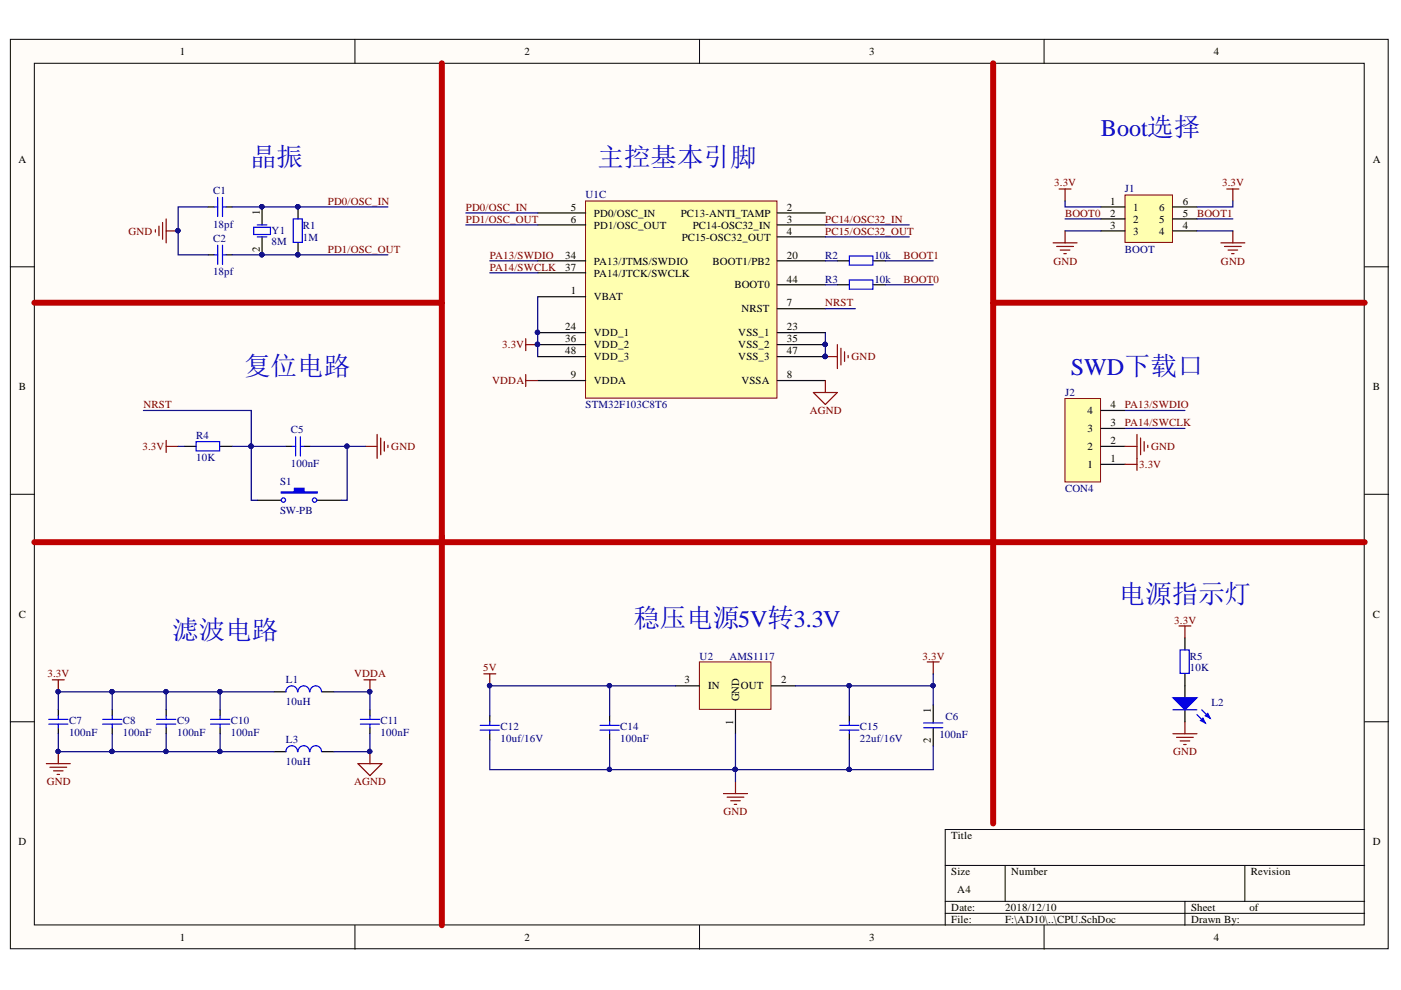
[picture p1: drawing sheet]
<svg xmlns="http://www.w3.org/2000/svg" width="297mm" height="210mm" viewBox="0 0 297 210" stroke-linecap="round" stroke-linejoin="round" font-family="sans-serif">
<defs><g id="words">
<g font-size="5.6" fill="#0000bf">
<text x="53" y="35.1">晶振</text>
<text x="126.7" y="35.1">主控基本引脚</text>
<text x="51.8" y="79.6">复位电路</text>
<text x="237.2" y="127.8">电源指示灯</text>
<text x="36.5" y="135.4">滤波电路</text>
<text x="134.3" y="132.9">稳压电源5V转3.3V</text>
</g>
<g font-size="5.1" fill="#0000bf">
<text x="233.4" y="28.8">Boot选择</text>
<text x="227.1" y="79.6">SWD下载口</text>
</g>
<g font-size="2.3">
<text x="38.1" y="11.7">1</text>
<text x="111.2" y="11.7">2</text>
<text x="184.3" y="11.7">3</text>
<text x="257.3" y="11.7">4</text>
<text x="3.9" y="34.5">A</text>
<text x="291.1" y="34.5">A</text>
<text x="55.1" y="45.6" transform="rotate(-90 55.1 45.6)">1</text>
<text x="121" y="44.7">5</text>
<text x="121" y="47.2">6</text>
<text x="125.9" y="46">PD0/OSC_IN</text>
<text x="144.4" y="46">PC13-ANTI_TAMP</text>
<text x="166.9" y="44.7">2</text>
<text x="166.9" y="47.2">3</text>
<text x="235.4" y="43.4">1</text>
<text x="235.4" y="46">2</text>
<text x="240.3" y="44.7">1</text>
<text x="240.3" y="47.2">2</text>
<text x="245.8" y="47.2">5</text>
<text x="245.8" y="44.7">6</text>
<text x="250.8" y="46">5</text>
<text x="250.8" y="43.4">6</text>
<text x="55.1" y="53.4" transform="rotate(-90 55.1 53.4)">2</text>
<text x="125.9" y="48.5">PD1/OSC_OUT</text>
<text x="144.5" y="51">PC15-OSC32_OUT</text>
<text x="146.9" y="48.5">PC14-OSC32_IN</text>
<text x="166.9" y="49.8">4</text>
<text x="235.4" y="48.5">3</text>
<text x="240.3" y="49.8">3</text>
<text x="245.8" y="49.8">4</text>
<text x="250.8" y="48.5">4</text>
<text x="119.8" y="54.8">34</text>
<text x="119.8" y="57.4">37</text>
<text x="125.9" y="56.1">PA13/JTMS/SWDIO</text>
<text x="125.9" y="58.6">PA14/JTCK/SWCLK</text>
<text x="151" y="56.1">BOOT1/PB2</text>
<text x="166.9" y="54.8">20</text>
<text x="166.9" y="59.9">44</text>
<text x="121" y="62.4">1</text>
<text x="125.9" y="63.7">VBAT</text>
<text x="155.7" y="61.2">BOOT0</text>
<text x="166.9" y="65">7</text>
<text x="119.8" y="70">24</text>
<text x="125.9" y="71.3">VDD_1</text>
<text x="156.5" y="71.3">VSS_1</text>
<text x="157.2" y="66.2">NRST</text>
<text x="166.9" y="70">23</text>
<text x="119.8" y="72.6">36</text>
<text x="119.8" y="75.1">48</text>
<text x="125.9" y="73.8">VDD_2</text>
<text x="125.9" y="76.4">VDD_3</text>
<text x="156.5" y="73.8">VSS_2</text>
<text x="156.5" y="76.4">VSS_3</text>
<text x="166.9" y="72.6">35</text>
<text x="166.9" y="75.1">47</text>
<text x="4" y="82.7">B</text>
<text x="121" y="80.2">9</text>
<text x="125.9" y="81.4">VDDA</text>
<text x="157.2" y="81.4">VSSA</text>
<text x="166.9" y="80.2">8</text>
<text x="291.1" y="82.7">B</text>
<text x="230.5" y="87.8">4</text>
<text x="235.4" y="86.5">4</text>
<text x="230.5" y="95.4">2</text>
<text x="230.5" y="91.6">3</text>
<text x="235.4" y="94.1">2</text>
<text x="235.4" y="90.3">3</text>
<text x="230.5" y="99.2">1</text>
<text x="235.4" y="97.9">1</text>
<text x="4" y="131">C</text>
<text x="291.1" y="131">C</text>
<text x="145.1" y="144.9">3</text>
<text x="150.1" y="146.2">IN</text>
<text x="156.7" y="148.7" transform="rotate(-90 156.7 148.7)">GND</text>
<text x="157" y="146.2">OUT</text>
<text x="165.6" y="144.9">2</text>
<text x="155.4" y="153.7" transform="rotate(-90 155.4 153.7)">1</text>
<text x="197.4" y="151.2" transform="rotate(-90 197.4 151.2)">1</text>
<text x="197.4" y="157.5" transform="rotate(-90 197.4 157.5)">2</text>
<text x="3.9" y="179.2">D</text>
<text x="201.7" y="177.9">Title</text>
<text x="291.1" y="179.2">D</text>
<text x="201.7" y="185.5">Size</text>
<text x="214.4" y="185.5">Number</text>
<text x="265.2" y="185.5">Revision</text>
<text x="203" y="189.3">A4</text>
<text x="201.7" y="193.1">Date:</text>
<text x="201.7" y="195.7">File:</text>
<text x="213.1" y="193.1">2018/12/10</text>
<text x="213.1" y="195.7">F:\AD10\..\CPU.SchDoc</text>
<text x="252.5" y="193.1">Sheet</text>
<text x="252.5" y="195.7">Drawn By:</text>
<text x="264.9" y="193.1">of</text>
<text x="38.1" y="199.5">1</text>
<text x="111.2" y="199.5">2</text>
<text x="184.3" y="199.5">3</text>
<text x="257.3" y="199.5">4</text>
</g>
<g font-size="2.3" fill="#000080">
<text x="45.2" y="41.1">C1</text>
<text x="238.5" y="40.8">J1</text>
<text x="124.1" y="42.1">U1C</text>
<text x="45.2" y="48.2">18pf</text>
<text x="45.2" y="51.3">C2</text>
<text x="57.6" y="49.5">Y1</text>
<text x="57.6" y="52">8M</text>
<text x="64.2" y="48.5">R1</text>
<text x="64.2" y="51">1M</text>
<text x="238.5" y="53.6">BOOT</text>
<text x="45.2" y="58.4">18pf</text>
<text x="175" y="59.9">R3</text>
<text x="175" y="54.8">R2</text>
<text x="185.4" y="59.9">10k</text>
<text x="185.4" y="54.8">10k</text>
<text x="225.8" y="84">J2</text>
<text x="124.1" y="86.5">STM32F103C8T6</text>
<text x="41.6" y="93.1">R4</text>
<text x="61.7" y="91.8">C5</text>
<text x="41.6" y="97.7">10K</text>
<text x="61.7" y="98.9">100nF</text>
<text x="59.4" y="102.7">S1</text>
<text x="225.8" y="104.3">CON4</text>
<text x="59.4" y="108.9">SW-PB</text>
<text x="148.3" y="139.8">U2</text>
<text x="154.7" y="139.8">AMS1117</text>
<text x="252.3" y="139.8">R5</text>
<text x="252.3" y="142.4">10K</text>
<text x="60.6" y="144.9">L1</text>
<text x="60.6" y="149.5">10uH</text>
<text x="256.8" y="149.7">L2</text>
<text x="14.6" y="153.5">C7</text>
<text x="26" y="153.5">C8</text>
<text x="37.5" y="153.5">C9</text>
<text x="49" y="153.5">C10</text>
<text x="80.7" y="153.5">C11</text>
<text x="106.1" y="154.8">C12</text>
<text x="131.5" y="154.8">C14</text>
<text x="182.3" y="154.8">C15</text>
<text x="200.4" y="152.8">C6</text>
<text x="14.6" y="156.1">100nF</text>
<text x="26" y="156.1">100nF</text>
<text x="37.5" y="156.1">100nF</text>
<text x="49" y="156.1">100nF</text>
<text x="60.6" y="157.6">L3</text>
<text x="80.7" y="156.1">100nF</text>
<text x="106.1" y="157.3">10uf/16V</text>
<text x="131.5" y="157.3">100nF</text>
<text x="182.3" y="157.3">22uf/16V</text>
<text x="199.2" y="156.6">100nF</text>
<text x="60.6" y="162.1">10uH</text>
</g>
<g font-size="2.3" fill="#800000">
<text x="223.5" y="39.5">3.3V</text>
<text x="259.1" y="39.5">3.3V</text>
<text x="69.5" y="43.4">PD0/OSC_IN</text>
<text x="98.8" y="44.7">PD0/OSC_IN</text>
<text x="98.8" y="47.2">PD1/OSC_OUT</text>
<text x="175" y="47.2">PC14/OSC32_IN</text>
<text x="225.8" y="46">BOOT0</text>
<text x="253.8" y="46">BOOT1</text>
<text x="27.2" y="49.8">GND</text>
<text x="69.5" y="53.6">PD1/OSC_OUT</text>
<text x="175" y="49.8">PC15/OSC32_OUT</text>
<text x="103.9" y="54.8">PA13/SWDIO</text>
<text x="103.9" y="57.4">PA14/SWCLK</text>
<text x="191.6" y="59.9">BOOT0</text>
<text x="191.6" y="54.8">BOOT1</text>
<text x="223.4" y="56.1">GND</text>
<text x="258.9" y="56.1">GND</text>
<text x="175" y="65">NRST</text>
<text x="106.5" y="73.8">3.3V</text>
<text x="180.6" y="76.4">GND</text>
<text x="104.4" y="81.4">VDDA</text>
<text x="30.4" y="86.5">NRST</text>
<text x="171.7" y="87.8">AGND</text>
<text x="238.5" y="86.5">PA13/SWDIO</text>
<text x="30.2" y="95.4">3.3V</text>
<text x="83" y="95.4">GND</text>
<text x="238.5" y="90.3">PA14/SWCLK</text>
<text x="244.1" y="95.4">GND</text>
<text x="241.5" y="99.2">3.3V</text>
<text x="249" y="132.2">3.3V</text>
<text x="10.1" y="143.6">3.3V</text>
<text x="75.1" y="143.6">VDDA</text>
<text x="102.4" y="142.4">5V</text>
<text x="195.6" y="139.8">3.3V</text>
<text x="248.7" y="160.1">GND</text>
<text x="9.9" y="166.5">GND</text>
<text x="75.1" y="166.5">AGND</text>
<text x="153.4" y="172.9">GND</text>
</g>
</g></defs>
<g fill="#fffcf8" stroke="#000" stroke-width=".21">
<path d="M2.2 8.3h292.1v192.9h-292.1z"/>
<path d="M7.3 13.4h281.9v182.7h-281.9z"/>
</g>
<g fill="none" stroke="#000" stroke-width=".21">
<path d="M75.3 8.3v5.1M148.3 8.3v5.1M221.4 8.3v5.1M2.2 56.6h5.1M289.3 56.6h5.1M2.2 104.8h5.1M289.3 104.8h5.1M2.2 153h5.1M289.3 153h5.1M289.3 175.9h-88.9v20.3M75.3 196.2v5.1M148.3 196.2v5.1"/>
<path d="M200.4 183.5h88.9M200.4 191.1h88.9M200.4 193.6h88.9M213.1 183.5v7.6M221.4 196.2v5.1M251.2 191.1v5.1M263.9 183.5v7.6"/>
</g>
<path d="M44.1 43.9h1.3M44.1 54h1.3M47.9 43.9h1.3M47.9 54h1.3M55.6 43.9v3.8M55.6 50.2v3.8M63.2 43.9v2.5M63.2 51.5v2.5" fill="none" stroke="#000" stroke-width=".25"/>
<g fill="#000080" stroke="#000080" stroke-width=".21">
<circle cx="63.1" cy="43.8" r=".46"/>
<circle cx="63.1" cy="54" r=".46"/>
<circle cx="55.5" cy="43.8" r=".46"/>
<circle cx="55.5" cy="54" r=".46"/>
<circle cx="37.7" cy="48.9" r=".46"/>
</g>
<path d="M45.4 43.9h.8M45.4 54h.8M46.2 41.8v4.1M46.2 52v4.1M47.2 41.8v4.1M47.2 52v4.1M47.2 43.9h.7M47.2 54h.7M53.8 48.2h3.5v1.5h-3.5zM54.5 50.2h2.1M54.5 47.7h2.1M62.2 46.4h1.9v5h-1.9z" fill="none" stroke="#00f" stroke-width=".25"/>
<path d="M32.9 48.7v.5M33.7 47.9v2.1M34.5 47.2v3.5M35.2 46.4v5.1M35.2 49h2.6" fill="none" stroke="#800000" stroke-width=".25"/>
<path d="M225.8 84.5h7.5v17.7h-7.5z" fill="#ffffb0" stroke="#800000" stroke-width=".21"/>
<path d="M233.4 87h5.1M233.4 98.5h5.1M233.4 94.6h5.1M233.4 90.8h5.1" fill="none" stroke="#000" stroke-width=".25"/>
<path d="M175 75.6h2.5M177.5 73.1v5M178.3 73.8v3.6M179.1 74.6v2M179.8 75.4v.5M238.5 98.5h2.6M238.5 94.6h2.6M241.1 92.1v7.6M241.8 92.9v3.5M242.6 93.6v2.1M243.3 94.4v.5" fill="none" stroke="#800000" stroke-width=".25"/>
<circle cx="174.9" cy="75.6" r=".46" fill="#000080" stroke="#000080" stroke-width=".21"/>
<path d="M124.1 42.6h40.6v41.8h-40.6z" fill="#ffffb0" stroke="#800000" stroke-width=".21"/>
<g fill="none" stroke="#000" stroke-width=".25">
<path d="M114 45.1h10.2M114 47.7h10.2M114 55.3h10.2M114 57.8h10.2M164.8 45.1h10.2M164.8 47.7h10.2M164.8 55.3h10.2M164.8 50.2h10.2M177.5 55.3h2.6M185.2 55.3h2.5M114 62.9h10.2M114 70.5h10.2"/>
<path d="M114 73.1h10.2M114 75.6h10.2M164.8 65.5h10.2M164.8 70.5h10.2M164.8 73.1h10.2M164.8 60.4h10.2M164.8 75.6h10.2M177.5 60.4h2.6M185.2 60.4h2.5M114 80.7h10.2M164.8 80.7h10.2"/>
</g>
<g fill="#000080" stroke="#000080" stroke-width=".21">
<circle cx="114" cy="70.5" r=".46"/>
<circle cx="114" cy="73" r=".46"/>
<circle cx="174.9" cy="73" r=".46"/>
<circle cx="174.9" cy="75.6" r=".46"/>
</g>
<path d="M180.1 59.4h5v1.9h-5zM180.1 54.3h5v1.9h-5z" fill="none" stroke="#00f" stroke-width=".25"/>
<path d="M238.5 41.3h10.1v10.1h-10.1z" fill="#ffffb0" stroke="#800000" stroke-width=".21"/>
<g fill="none" stroke="#000" stroke-width=".25">
<path d="M233.4 43.9h5.1M233.4 46.4h5.1M233.4 49h5.1M248.7 43.9h5.1M248.7 46.4h5.1M248.7 49h5.1M54.5 106.1h5.1M67.3 106.1h5M12.4 150.5v1.3M12.4 154.3v1.3M23.8 150.5v1.3M23.8 154.3v1.3"/>
<path d="M35.2 150.5v1.3M35.2 154.3v1.3M46.7 150.5v1.3M46.7 154.3v1.3M58.1 146.7h2.5M58.1 159.4h2.5M68.3 146.7h2.5M68.3 159.4h2.5M78.4 150.5v1.3M78.4 154.3v1.3"/>
</g>
<g fill="none" stroke="#800000" stroke-width=".25">
<path d="M223.3 51.5h5.1M224 52.3h3.6M224.8 53h2M225.6 53.8h.5M225.8 49v2.5M258.8 51.5h5.1M259.6 52.3h3.6M260.4 53h2M261.1 53.8h.5M261.4 49v2.5M111.5 79.4v2.6M35.2 94.6h2.6"/>
<path d="M35.2 93.4v2.5M77.4 94.6h2.6M80 92.1v5.1M80.7 92.9v3.5M81.5 93.6v2.1M82.2 94.4v.5M111.5 80.7h2.5M11.1 144.1h2.5M12.4 144.1v2.6M12.4 159.4v2.5M78.4 159.4v2.5M9.8 161.9h5.1"/>
<path d="M10.6 162.7h3.5M11.3 163.4h2.1M12.1 164.2h.5M75.9 161.9h5.1l-2.6 2.6z"/>
</g>
<g fill="none" stroke="#00f" stroke-width=".25">
<path d="M10.3 152.5h4.1M10.3 153.5h4.1M12.4 151.8v.7M12.4 153.5v.8M21.8 152.5h4M21.8 153.5h4M23.8 151.8v.7M23.8 153.5v.8M33.2 152.5h4.1M33.2 153.5h4.1M35.2 151.8v.7M35.2 153.5v.8"/>
<path d="M44.6 152.5h4.1M44.6 153.5h4.1M46.7 151.8v.7M46.7 153.5v.8M63.1 159.4a1.23 1.23 0 0 0-1.3-1.3 1.23 1.23 0 0 0-1.2 1.3M63.1 146.7a1.23 1.23 0 0 0-1.3-1.3 1.23 1.23 0 0 0-1.2 1.3M65.6 159.4a1.22 1.22 0 0 0-1.2-1.3 1.22 1.22 0 0 0-1.2 1.3M65.6 146.7a1.22 1.22 0 0 0-1.2-1.3 1.22 1.22 0 0 0-1.2 1.3M68.2 159.4a1.22 1.22 0 0 0-1.3-1.3 1.22 1.22 0 0 0-1.2 1.3M68.2 146.7a1.22 1.22 0 0 0-1.3-1.3 1.22 1.22 0 0 0-1.2 1.3M76.4 152.5h4.1M76.4 153.5h4.1"/>
<path d="M78.4 151.8v.7M78.4 153.5v.8"/>
</g>
<g fill="#000080" stroke="#000080" stroke-width=".21">
<circle cx="12.3" cy="146.6" r=".46"/>
<circle cx="12.3" cy="159.3" r=".46"/>
<circle cx="78.4" cy="159.3" r=".46"/>
</g>
<path d="M59.6 104.3h2.8v-.8h2.1v.8h2.8v.2h-7.7z" fill-rule="evenodd" fill="#00f"/>
<g fill="none" stroke="#00f" stroke-width=".25">
<path d="M41.6 93.6h5v2h-5zM61.9 94.6h.8M62.7 92.6v4.1M63.7 92.6v4.1M63.7 94.6h.8M59.6 104.3h2.8v-.8h2.1v.8h2.8v.2h-7.7z"/>
<circle cx="60.1" cy="106" r=".46"/>
<circle cx="66.7" cy="106" r=".46"/>
</g>
<path d="M39 94.6h2.6M46.7 94.6h2.5M60.6 94.6h1.3M64.5 94.6h1.2M251.2 145.4v2.6M251.2 150.5v2.5" fill="none" stroke="#000" stroke-width=".25"/>
<path d="M248.7 148h5.1l-2.6 2.5z" fill="#00f"/>
<path d="M248.7 148h5.1l-2.6 2.5zM253.8 151.5l1.7 1.8M254.8 150.5l1.8 1.8" fill="none" stroke="#00f" stroke-width=".25"/>
<path d="M254.5 152.8l.5-.5 .5 1z" fill="#00f"/>
<path d="M254.5 152.8l.5-.5 .5 1z" fill="none" stroke="#00f" stroke-width=".25"/>
<path d="M255.5 151.8l.6-.5 .5 1z" fill="#00f"/>
<path d="M250.2 137.8h1.9v5h-1.9zM248.7 150.5h5.1M255.5 151.8l.6-.5 .5 1z" fill="none" stroke="#00f" stroke-width=".25"/>
<path d="M250 132.7h2.5M251.2 132.7v2.6M248.7 155.6h5.1M249.4 156.3h3.6M250.2 157.1h2M251 157.9h.5M251.2 153v2.6" fill="none" stroke="#800000" stroke-width=".25"/>
<path d="M251.2 135.3v2.5M251.2 142.9v2.5" fill="none" stroke="#000" stroke-width=".25"/>
<path d="M148.3 140.3h15.2v10.1h-15.2z" fill="#ffffb0" stroke="#800000" stroke-width=".21"/>
<path d="M103.8 151.8v1.2M103.8 155.6v1.2M129.3 151.8v1.2M129.3 155.6v1.2M143.2 145.4h5.1M155.9 150.5v5.1M163.6 145.4h5M180.1 151.8v1.2M180.1 155.6v1.2M197.9 149.5v3.8M197.9 154.3v3.8" fill="none" stroke="#000" stroke-width=".25"/>
<g fill="none" stroke="#800000" stroke-width=".25">
<path d="M224.5 40.1h2.6M225.8 40.1v2.5M260.1 40.1h2.6M261.4 40.1v2.5M111.5 71.8v2.5M111.5 73.1h2.5M172.5 83.2h5l-2.5 2.6zM175 80.7v2.5M77.2 144.1h2.5M78.4 144.1v2.6M102.6 142.9h2.5M103.8 142.9v2.5"/>
<path d="M196.6 140.3h2.5M197.9 140.3v2.6M153.4 168.3h5.1M154.2 169h3.5M154.9 169.8h2.1M155.7 170.5h.5M155.9 165.7v2.6"/>
</g>
<g fill="#000080" stroke="#000080" stroke-width=".21">
<circle cx="103.8" cy="145.4" r=".46"/>
<circle cx="114" cy="73" r=".46"/>
<circle cx="78.4" cy="146.6" r=".47"/>
<circle cx="37.7" cy="48.9" r=".46"/>
<circle cx="114" cy="70.5" r=".46"/>
<circle cx="174.9" cy="73" r=".46"/>
<circle cx="174.9" cy="75.6" r=".46"/>
<circle cx="55.5" cy="43.8" r=".46"/>
<circle cx="63.1" cy="43.8" r=".46"/>
<circle cx="55.5" cy="54" r=".46"/>
<circle cx="63.1" cy="54" r=".46"/>
<circle cx="78.4" cy="159.3" r=".46"/>
<circle cx="23.7" cy="146.6" r=".47"/>
<circle cx="12.3" cy="159.3" r=".46"/>
<circle cx="23.7" cy="159.3" r=".46"/>
<circle cx="35.2" cy="159.3" r=".46"/>
<circle cx="35.2" cy="146.6" r=".46"/>
<circle cx="46.6" cy="159.3" r=".46"/>
<circle cx="46.6" cy="146.6" r=".46"/>
<circle cx="53.2" cy="94.6" r=".46"/>
<circle cx="73.5" cy="94.6" r=".46"/>
<circle cx="129.2" cy="145.4" r=".46"/>
<circle cx="129.2" cy="163.1" r=".46"/>
<circle cx="180" cy="163.1" r=".46"/>
<circle cx="180" cy="145.4" r=".46"/>
<circle cx="155.9" cy="163.1" r=".46"/>
<circle cx="197.8" cy="145.4" r=".46"/>
<circle cx="12.3" cy="146.6" r=".46"/>
</g>
<g fill="none" stroke="#00f" stroke-width=".25">
<path d="M101.8 153.8h4.1M101.8 154.8h4.1M103.8 153v.8M103.8 154.8v.8M127.2 153.8h4.1M127.2 154.8h4.1M129.3 153v.8M129.3 154.8v.8M178 153.8h4.1M178 154.8h4.1M180.1 153v.8M180.1 154.8v.8"/>
<path d="M195.8 153.3h4.1M195.8 154.3h4.1"/>
</g>
<path d="M93.7 13.4v182.8M210.6 13.4v161.2M7.3 64.2h86.4M210.6 64.2h78.7M7.3 115h282" fill="none" stroke="#bf0000" stroke-width="1.3"/>
<g fill="none" stroke="#000080" stroke-width=".25">
<path d="M44.1 43.9h-6.3v10.1h6.3M49.2 43.9h33M49.2 54h33M98.8 47.7h15.2M98.8 45.1h15.2M103.8 55.3h10.2M103.8 57.8h10.2M175 55.3h2.5M175 47.7h17.8M175 50.2h17.8M187.7 55.3h10.2M225.8 42.6v1.3h7.6"/>
<path d="M225.8 46.4h7.6M225.8 49h7.6M253.8 46.4h7.6M253.8 49h7.6M261.4 42.6v1.3h-7.6M114 62.9v12.7M175 70.5v5.1M175 65.5h6.3M175 60.4h2.5M187.7 60.4h10.2M30.4 87h22.9v19.1h1.2M37.8 94.6h1.2"/>
<path d="M49.2 94.6h11.4M65.7 94.6h11.7M73.6 94.6v11.5h-1.3M238.5 87h12.7M238.5 90.8h12.7M12.4 155.6v3.8h11.4M23.8 155.6v3.8h11.4M23.8 146.7v3.8M35.2 155.6v3.8h11.5M35.2 146.7v3.8M46.7 155.6v3.8h11.4M46.7 146.7v3.8"/>
<path d="M58.1 146.7h-45.7v3.8M70.8 146.7h7.6v3.8M78.4 155.6v3.8h-7.6M103.8 156.8v6.4h52.1v2.5M129.3 145.4v6.4M129.3 156.8v6.4M143.2 145.4h-39.4v6.4M155.9 155.6v7.6h24.2M180.1 145.4v6.4M180.1 156.8v6.4M197.9 158.1v5.1h-17.8M197.9 142.9v2.5h-29.3"/>
<path d="M197.9 145.4v4.1"/>
</g>
<use href="#words"/>
</svg>
